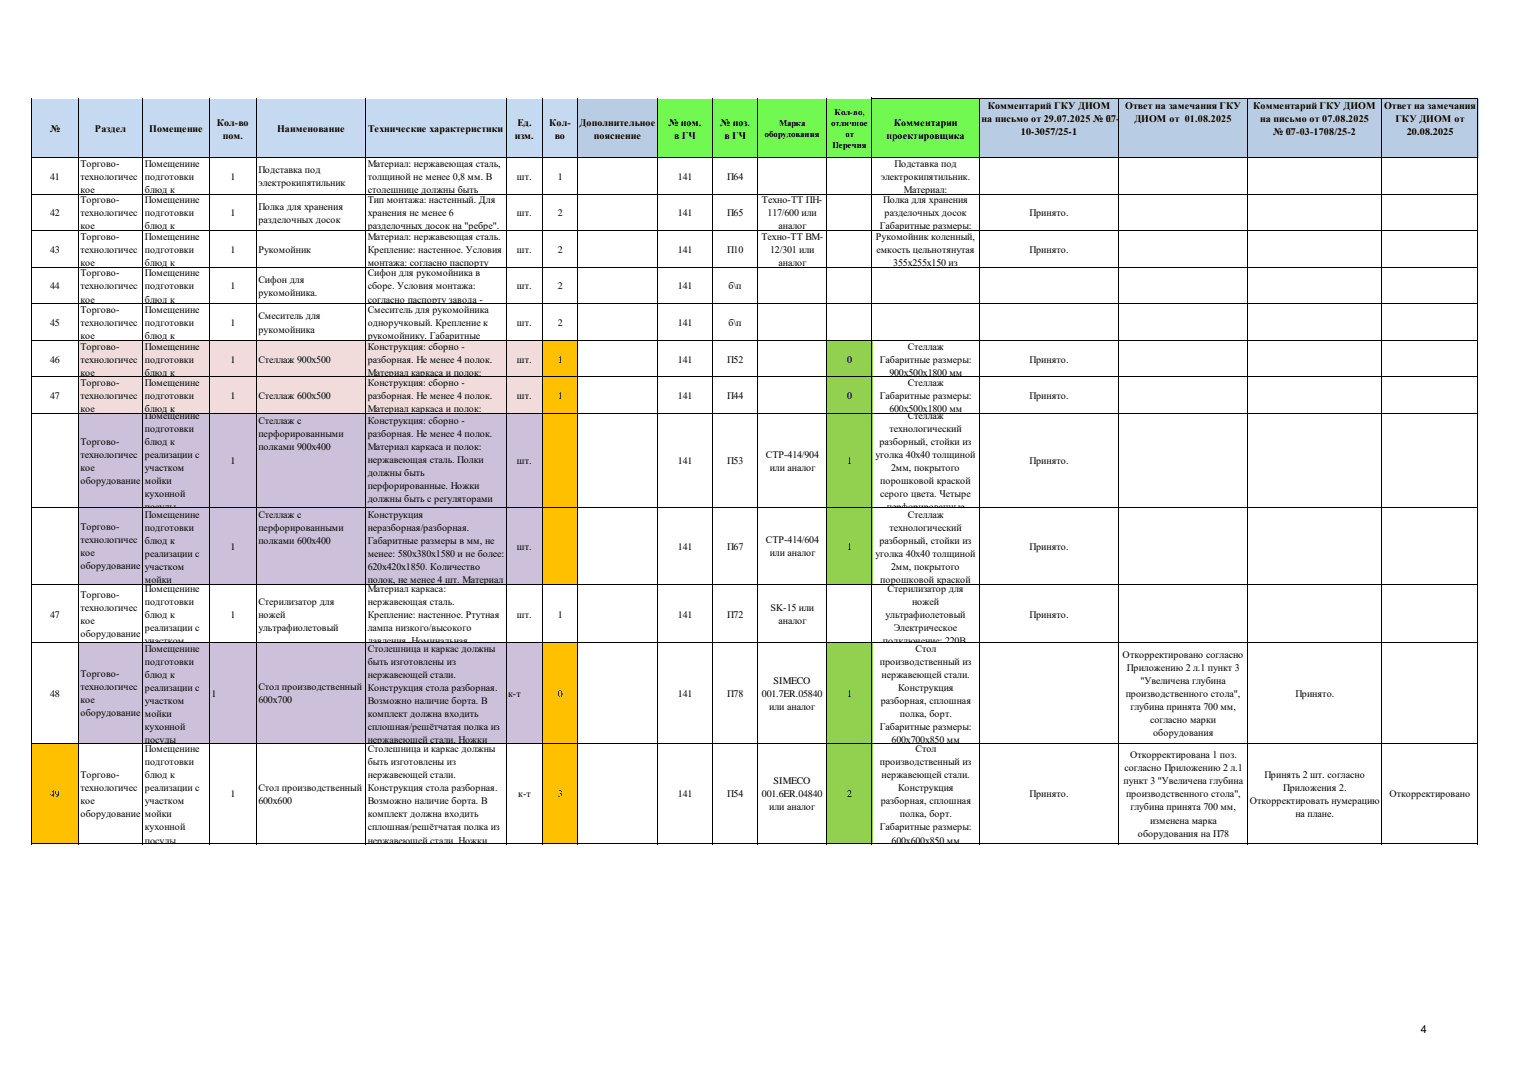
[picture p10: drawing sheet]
<svg xmlns="http://www.w3.org/2000/svg" width="297mm" height="210mm" viewBox="0 0 297 210" stroke-linecap="round" stroke-linejoin="round" font-family="sans-serif">
<defs><g id="words">
<text font-size="2.1" x="276.5" y="201">4</text>
<g font-size="1.9">
<text x="191.1" y="23.8">на письмо от 29.07.2025 № 07-</text>
<text x="192.2" y="21.3">Комментарий ГКУ ДИОМ</text>
<text x="219" y="21.3">Ответ на замечания ГКУ</text>
<text x="220.8" y="23.8">ДИОМ от 01.08.2025</text>
<text x="243.9" y="21.3">Комментарий ГКУ ДИОМ</text>
<text x="245.3" y="23.8">на письмо от 07.08.2025</text>
<text x="269.4" y="21.3">Ответ на замечания</text>
<text x="271.6" y="23.8">ГКУ ДИОМ от</text>
<text x="9.7" y="25.8">№</text>
<text x="18.5" y="25.8">Раздел</text>
<text x="29" y="25.8">Помещение</text>
<text x="42.2" y="24.5">Кол-во</text>
<text x="43.4" y="27">пом.</text>
<text x="53.9" y="25.8">Наименование</text>
<text x="71.6" y="25.8">Технические характеристики</text>
<text x="100.2" y="27">изм.</text>
<text x="100.7" y="24.5">Ед.</text>
<text x="106.9" y="24.5">Кол-</text>
<text x="108" y="27">во</text>
<text x="112.8" y="24.5">Дополнительное</text>
<text x="115.6" y="27">пояснение</text>
<text x="130.1" y="24.5">№ пом.</text>
<text x="131.2" y="27">в ГЧ</text>
<text x="140.2" y="24.5">№ поз.</text>
<text x="141" y="27">в ГЧ</text>
<text x="172.5" y="27">проектировщика</text>
<text x="174" y="24.5">Комментарии</text>
<text x="198.7" y="26.3">10-3057/25-1</text>
<text x="247.8" y="26.3">№ 07-03-1708/25-2</text>
<text x="273.8" y="26.3">20.08.2025</text>
<text x="9.7" y="35">41</text>
<text x="15.7" y="32.4">Торгово-</text>
<text x="15.7" y="35">технологичес</text>
<text x="28.2" y="32.4">Помещенине</text>
<text x="28.2" y="35">подготовки</text>
<text x="44.9" y="35">1</text>
<text x="50.3" y="33.7">Подставка под</text>
<text x="71.6" y="32.4">Материал: нержавеющая сталь,</text>
<text x="71.6" y="35">толщиной не менее 0,8 мм. В</text>
<text x="100.6" y="35">шт.</text>
<text x="108.6" y="35">1</text>
<text x="131.9" y="35">141</text>
<text x="141.5" y="35">П64</text>
<text x="171.4" y="35">электрокипятильник.</text>
<text x="174.1" y="32.4">Подставка под</text>
<text x="15.7" y="37.5">кое</text>
<text x="15.7" y="39.6">Торгово-</text>
<text x="28.2" y="37.5">блюд к</text>
<text x="28.2" y="39.6">Помещенине</text>
<text x="50.3" y="36.3">электрокипятильник</text>
<text x="50.3" y="40.8">Полка для хранения</text>
<text x="71.6" y="37.5">столешнице должны быть</text>
<text x="71.6" y="39.6">Тип монтажа: настенный. Для</text>
<text x="148.3" y="39.6">Техно-ТТ ПН-</text>
<text x="171.9" y="39.6">Полка для хранения</text>
<text x="175.9" y="37.5">Материал:</text>
<text x="9.7" y="42.1">42</text>
<text x="15.7" y="42.1">технологичес</text>
<text x="15.7" y="44.6">кое</text>
<text x="15.7" y="46.7">Торгово-</text>
<text x="28.2" y="42.1">подготовки</text>
<text x="28.2" y="44.6">блюд к</text>
<text x="28.2" y="46.7">Помещенине</text>
<text x="44.9" y="42.1">1</text>
<text x="50.3" y="43.4">разделочных досок</text>
<text x="71.6" y="42.1">хранения не менее 6</text>
<text x="71.6" y="44.6">разделочных досок на &quot;ребре&quot;.</text>
<text x="71.6" y="46.7">Материал: нержавеющая сталь.</text>
<text x="100.6" y="42.1">шт.</text>
<text x="108.6" y="42.1">2</text>
<text x="131.9" y="42.1">141</text>
<text x="141.5" y="42.1">П65</text>
<text x="148.2" y="46.7">Техно-ТТ ВМ-</text>
<text x="149.4" y="42.1">117/600 или</text>
<text x="151.5" y="44.6">аналог</text>
<text x="170.5" y="46.7">Рукомойник коленный,</text>
<text x="171.2" y="44.6">Габаритные размеры:</text>
<text x="172.2" y="42.1">разделочных досок</text>
<text x="200.4" y="42.1">Принято.</text>
<text x="9.7" y="49.2">43</text>
<text x="15.7" y="49.2">технологичес</text>
<text x="15.7" y="51.8">кое</text>
<text x="15.7" y="53.8">Торгово-</text>
<text x="28.2" y="49.2">подготовки</text>
<text x="28.2" y="51.8">блюд к</text>
<text x="28.2" y="53.8">Помещенине</text>
<text x="44.9" y="49.2">1</text>
<text x="50.3" y="49.2">Рукомойник</text>
<text x="71.6" y="49.2">Крепление: настенное. Условия</text>
<text x="71.6" y="51.8">монтажа: согласно паспорту</text>
<text x="71.6" y="53.8">Сифон для рукомойника в</text>
<text x="100.6" y="49.2">шт.</text>
<text x="108.6" y="49.2">2</text>
<text x="131.9" y="49.2">141</text>
<text x="141.5" y="49.2">П10</text>
<text x="149.9" y="49.2">12/301 или</text>
<text x="151.5" y="51.8">аналог</text>
<text x="170.6" y="49.2">емкость цельнотянутая</text>
<text x="173.9" y="51.8">355х255х150 из</text>
<text x="200.4" y="49.2">Принято.</text>
<text x="9.7" y="56.3">44</text>
<text x="15.7" y="56.3">технологичес</text>
<text x="15.7" y="58.9">кое</text>
<text x="28.2" y="56.3">подготовки</text>
<text x="28.2" y="58.9">блюд к</text>
<text x="44.9" y="56.3">1</text>
<text x="50.3" y="55.1">Сифон для</text>
<text x="50.3" y="57.6">рукомойника.</text>
<text x="71.6" y="56.3">сборе. Условия монтажа:</text>
<text x="71.6" y="58.9">согласно паспорту завода -</text>
<text x="100.6" y="56.3">шт.</text>
<text x="108.6" y="56.3">2</text>
<text x="131.9" y="56.3">141</text>
<text x="141.8" y="56.3">б\п</text>
<text x="9.7" y="63.4">45</text>
<text x="15.7" y="60.9">Торгово-</text>
<text x="15.7" y="63.4">технологичес</text>
<text x="15.7" y="66">кое</text>
<text x="28.2" y="60.9">Помещенине</text>
<text x="28.2" y="63.4">подготовки</text>
<text x="28.2" y="66">блюд к</text>
<text x="44.9" y="63.4">1</text>
<text x="50.3" y="62.2">Смеситель для</text>
<text x="50.3" y="64.7">рукомойника</text>
<text x="71.6" y="60.9">Смеситель для рукомойника</text>
<text x="71.6" y="63.4">одноручковый. Крепление к</text>
<text x="71.6" y="66">рукомойнику. Габаритные</text>
<text x="100.6" y="63.4">шт.</text>
<text x="108.6" y="63.4">2</text>
<text x="131.9" y="63.4">141</text>
<text x="141.8" y="63.4">б\п</text>
<text x="9.7" y="70.6">46</text>
<text x="15.7" y="68">Торгово-</text>
<text x="15.7" y="70.6">технологичес</text>
<text x="28.2" y="68">Помещенине</text>
<text x="28.2" y="70.6">подготовки</text>
<text x="44.9" y="70.6">1</text>
<text x="50.3" y="70.6">Стеллаж 900х500</text>
<text x="71.6" y="68">Конструкция: сборно -</text>
<text x="71.6" y="70.6">разборная. Не менее 4 полок.</text>
<text x="100.6" y="70.6">шт.</text>
<text x="108.6" y="70.6">1</text>
<text x="131.9" y="70.6">141</text>
<text x="141.5" y="70.6">П52</text>
<text x="164.9" y="70.6">0</text>
<text x="171.2" y="70.6">Габаритные размеры:</text>
<text x="176.7" y="68">Стеллаж</text>
<text x="200.4" y="70.6">Принято.</text>
<text x="9.7" y="77.7">47</text>
<text x="15.7" y="73.1">кое</text>
<text x="15.7" y="75.1">Торгово-</text>
<text x="15.7" y="77.7">технологичес</text>
<text x="28.2" y="73.1">блюд к</text>
<text x="28.2" y="75.1">Помещенине</text>
<text x="28.2" y="77.7">подготовки</text>
<text x="44.9" y="77.7">1</text>
<text x="50.3" y="77.7">Стеллаж 600х500</text>
<text x="71.6" y="73.1">Материал каркаса и полок:</text>
<text x="71.6" y="75.1">Конструкция: сборно -</text>
<text x="71.6" y="77.7">разборная. Не менее 4 полок.</text>
<text x="100.6" y="77.7">шт.</text>
<text x="108.6" y="77.7">1</text>
<text x="131.9" y="77.7">141</text>
<text x="141.5" y="77.7">П44</text>
<text x="164.9" y="77.7">0</text>
<text x="171.2" y="77.7">Габаритные размеры:</text>
<text x="173.1" y="73.1">900х500х1800 мм</text>
<text x="176.7" y="75.1">Стеллаж</text>
<text x="200.4" y="77.7">Принято.</text>
<text x="15.7" y="80.2">кое</text>
<text x="28.2" y="80.2">блюд к</text>
<text x="28.2" y="81.5">Помещенине</text>
<text x="50.3" y="82.5">Стеллаж с</text>
<text x="71.6" y="80.2">Материал каркаса и полок:</text>
<text x="71.6" y="82.5">Конструкция: сборно -</text>
<text x="173.1" y="80.2">600х500х1800 мм</text>
<text x="176.7" y="81.5">Стеллаж</text>
<text x="15.7" y="86.6">Торгово-</text>
<text x="15.7" y="89.1">технологичес</text>
<text x="28.2" y="84">подготовки</text>
<text x="28.2" y="86.6">блюд к</text>
<text x="28.2" y="89.1">реализации с</text>
<text x="50.3" y="85">перфорированными</text>
<text x="50.3" y="87.6">полками 900х400</text>
<text x="71.6" y="85">разборная. Не менее 4 полок.</text>
<text x="71.6" y="87.6">Материал каркаса и полок:</text>
<text x="149.1" y="89.1">СТР-414/904</text>
<text x="170.4" y="89.1">уголка 40х40 толщиной</text>
<text x="171.2" y="86.6">разборный, стойки из</text>
<text x="173.1" y="84">технологический</text>
<text x="15.7" y="91.7">кое</text>
<text x="15.7" y="94.2">оборудование</text>
<text x="28.2" y="91.7">участком</text>
<text x="28.2" y="94.2">мойки</text>
<text x="44.9" y="90.4">1</text>
<text x="71.6" y="90.1">нержавеющая сталь. Полки</text>
<text x="71.6" y="92.7">должны быть</text>
<text x="71.6" y="95.2">перфорированные. Ножки</text>
<text x="100.6" y="90.4">шт.</text>
<text x="131.9" y="90.4">141</text>
<text x="141.5" y="90.4">П53</text>
<text x="149.8" y="91.7">или аналог</text>
<text x="164.9" y="90.4">1</text>
<text x="171.3" y="94.2">порошковой краской</text>
<text x="173.4" y="91.7">2мм, покрытого</text>
<text x="200.4" y="90.4">Принято.</text>
<text x="28.2" y="96.7">кухонной</text>
<text x="28.2" y="99.3">посуды</text>
<text x="28.2" y="100.7">Помещенине</text>
<text x="50.3" y="100.8">Стеллаж с</text>
<text x="71.6" y="97.7">должны быть с регуляторами</text>
<text x="71.6" y="100.3">высоты для устранения</text>
<text x="71.6" y="100.8">Конструкция</text>
<text x="171.3" y="96.7">серого цвета. Четыре</text>
<text x="172.6" y="99.3">перфорированные</text>
<text x="176.7" y="100.7">Стеллаж</text>
<text x="15.7" y="103.2">Торгово-</text>
<text x="15.7" y="105.7">технологичес</text>
<text x="28.2" y="103.3">подготовки</text>
<text x="28.2" y="105.8">блюд к</text>
<text x="44.9" y="107">1</text>
<text x="50.3" y="103.3">перфорированными</text>
<text x="50.3" y="105.9">полками 600х400</text>
<text x="71.6" y="103.3">неразборная/разборная.</text>
<text x="71.6" y="105.9">Габаритные размеры в мм, не</text>
<text x="100.6" y="107">шт.</text>
<text x="131.9" y="107">141</text>
<text x="141.5" y="107">П67</text>
<text x="149.1" y="105.7">СТР-414/604</text>
<text x="164.9" y="107">1</text>
<text x="171.2" y="105.8">разборный, стойки из</text>
<text x="173.1" y="103.3">технологический</text>
<text x="200.4" y="107">Принято.</text>
<text x="15.7" y="108.3">кое</text>
<text x="15.7" y="110.8">оборудование</text>
<text x="28.2" y="108.3">реализации с</text>
<text x="28.2" y="110.9">участком</text>
<text x="28.2" y="113.4">мойки</text>
<text x="71.6" y="108.4">менее: 580х380х1580 и не более:</text>
<text x="71.6" y="111">620х420х1850. Количество</text>
<text x="71.6" y="113.5">полок, не менее 4 шт. Материал</text>
<text x="149.8" y="108.3">или аналог</text>
<text x="170.4" y="108.3">уголка 40х40 толщиной</text>
<text x="171.3" y="113.4">порошковой краской</text>
<text x="173.4" y="110.9">2мм, покрытого</text>
<text x="15.7" y="116.4">Торгово-</text>
<text x="15.7" y="118.9">технологичес</text>
<text x="28.2" y="115.1">Помещенине</text>
<text x="28.2" y="117.7">подготовки</text>
<text x="50.3" y="117.7">Стерилизатор для</text>
<text x="71.6" y="115.1">Материал каркаса:</text>
<text x="71.6" y="117.7">нержавеющая сталь.</text>
<text x="150" y="118.9">SK-15 или</text>
<text x="172.8" y="115.1">Стерилизатор для</text>
<text x="177.5" y="117.7">ножей</text>
<text x="9.7" y="120.2">47</text>
<text x="15.7" y="121.5">кое</text>
<text x="15.7" y="124">оборудование</text>
<text x="28.2" y="120.2">блюд к</text>
<text x="28.2" y="122.7">реализации с</text>
<text x="28.2" y="125.3">участком</text>
<text x="44.9" y="120.2">1</text>
<text x="50.3" y="120.2">ножей</text>
<text x="50.3" y="122.7">ультрафиолетовый</text>
<text x="71.6" y="120.2">Крепление: настенное. Ртутная</text>
<text x="71.6" y="122.7">лампа низкого/высокого</text>
<text x="71.6" y="125.3">давления. Номинальная</text>
<text x="100.6" y="120.2">шт.</text>
<text x="108.6" y="120.2">1</text>
<text x="131.9" y="120.2">141</text>
<text x="141.5" y="120.2">П72</text>
<text x="151.5" y="121.5">аналог</text>
<text x="171.8" y="125.3">подключение: 220В,</text>
<text x="172.3" y="120.2">ультрафиолетовый</text>
<text x="174" y="122.7">Электрическое</text>
<text x="200.4" y="120.2">Принято.</text>
<text x="15.7" y="131.8">Торгово-</text>
<text x="28.2" y="126.8">Помещенине</text>
<text x="28.2" y="129.3">подготовки</text>
<text x="28.2" y="131.9">блюд к</text>
<text x="71.6" y="126.8">Столешница и каркас должны</text>
<text x="71.6" y="129.3">быть изготовлены из</text>
<text x="71.6" y="131.9">нержавеющей стали.</text>
<text x="171.2" y="129.3">производственный из</text>
<text x="171.6" y="131.9">нержавеющей стали.</text>
<text x="178.2" y="126.8">Стол</text>
<text x="218.5" y="128">Откорректировано согласно</text>
<text x="219.3" y="130.5">Приложению 2 л.1 пункт 3</text>
<text x="9.7" y="135.6">48</text>
<text x="15.7" y="134.3">технологичес</text>
<text x="15.7" y="136.9">кое</text>
<text x="28.2" y="134.4">реализации с</text>
<text x="28.2" y="137">участком</text>
<text x="41.2" y="135.6">1</text>
<text x="50.3" y="134.3">Стол производственный</text>
<text x="50.3" y="136.9">600х700</text>
<text x="71.6" y="134.4">Конструкция стола разборная.</text>
<text x="71.6" y="137">Возможно наличие борта. В</text>
<text x="98.9" y="135.6">к-т</text>
<text x="108.6" y="135.6">0</text>
<text x="131.9" y="135.6">141</text>
<text x="141.5" y="135.6">П78</text>
<text x="148.3" y="135.6">001.7ER.05840</text>
<text x="150.6" y="133.1">SIMECO</text>
<text x="164.9" y="135.6">1</text>
<text x="171.4" y="137">разборная, сплошная</text>
<text x="174.8" y="134.4">Конструкция</text>
<text x="219.1" y="135.6">производственного стола&quot;,</text>
<text x="222" y="133.1">&quot;Увеличена глубина</text>
<text x="252.1" y="135.6">Принято.</text>
<text x="15.7" y="139.4">оборудование</text>
<text x="28.2" y="139.5">мойки</text>
<text x="28.2" y="142">кухонной</text>
<text x="71.6" y="139.5">комплект должна входить</text>
<text x="71.6" y="142">сплошная/решётчатая полка из</text>
<text x="149.7" y="138.2">или аналог</text>
<text x="171.2" y="142">Габаритные размеры:</text>
<text x="175.1" y="139.5">полка, борт.</text>
<text x="220" y="138.2">глубина принята 700 мм,</text>
<text x="223.8" y="140.7">согласно марки</text>
<text x="224.4" y="143.2">оборудования</text>
<text x="28.2" y="144.6">посуды</text>
<text x="28.2" y="146.4">Помещенине</text>
<text x="28.2" y="148.9">подготовки</text>
<text x="71.6" y="144.6">нержавеющей стали. Ножки</text>
<text x="71.6" y="146.4">Столешница и каркас должны</text>
<text x="71.6" y="148.9">быть изготовлены из</text>
<text x="171.2" y="148.9">производственный из</text>
<text x="173.5" y="144.6">600х700х850 мм</text>
<text x="178.2" y="146.4">Стол</text>
<text x="219.9" y="147.5">Откорректирована 1 поз.</text>
<text x="9.7" y="155.2">49</text>
<text x="15.7" y="151.4">Торгово-</text>
<text x="15.7" y="153.9">технологичес</text>
<text x="28.2" y="151.4">блюд к</text>
<text x="28.2" y="154">реализации с</text>
<text x="44.9" y="155.2">1</text>
<text x="50.3" y="153.9">Стол производственный</text>
<text x="71.6" y="151.4">нержавеющей стали.</text>
<text x="71.6" y="154">Конструкция стола разборная.</text>
<text x="100.9" y="155.2">к-т</text>
<text x="108.6" y="155.2">3</text>
<text x="131.9" y="155.2">141</text>
<text x="141.5" y="155.2">П54</text>
<text x="148.3" y="155.2">001.6ER.04840</text>
<text x="150.6" y="152.6">SIMECO</text>
<text x="164.9" y="155.2">2</text>
<text x="171.6" y="151.4">нержавеющей стали.</text>
<text x="174.8" y="154">Конструкция</text>
<text x="200.4" y="155.2">Принято.</text>
<text x="218.7" y="152.6">пункт 3 &quot;Увеличена глубина</text>
<text x="218.8" y="150.1">согласно Приложению 2 л.1</text>
<text x="219.2" y="155.2">производственного стола&quot;,</text>
<text x="246.1" y="151.4">Принять 2 шт. согласно</text>
<text x="249.7" y="153.9">Приложения 2.</text>
<text x="270.4" y="155.2">Откорректировано</text>
<text x="15.7" y="156.4">кое</text>
<text x="15.7" y="159">оборудование</text>
<text x="28.2" y="156.5">участком</text>
<text x="28.2" y="159.1">мойки</text>
<text x="28.2" y="161.6">кухонной</text>
<text x="50.3" y="156.4">600х600</text>
<text x="71.6" y="156.5">Возможно наличие борта. В</text>
<text x="71.6" y="159.1">комплект должна входить</text>
<text x="71.6" y="161.6">сплошная/решётчатая полка из</text>
<text x="149.7" y="157.7">или аналог</text>
<text x="171.2" y="161.6">Габаритные размеры:</text>
<text x="171.4" y="156.5">разборная, сплошная</text>
<text x="175.1" y="159.1">полка, борт.</text>
<text x="220" y="157.7">глубина принята 700 мм,</text>
<text x="223.8" y="160.3">изменена марка</text>
<text x="243.2" y="156.4">Откорректировать нумерацию</text>
<text x="252.1" y="159">на плане.</text>
<text x="28.2" y="164.2">посуды</text>
<text x="71.6" y="164.2">нержавеющей стали. Ножки</text>
<text x="173.5" y="164.2">600х600х850 мм</text>
<text x="221.5" y="162.8">оборудования на П78</text>
</g>
<g font-size="1.7">
<text x="162.4" y="22.3">Кол-во,</text>
<text x="148.9" y="26.7">оборудования</text>
<text x="151.7" y="24.5">Марка</text>
<text x="161.8" y="24.5">отличное</text>
<text x="162" y="28.9">Перечня</text>
<text x="164.5" y="26.7">от</text>
</g>
</g></defs>
<path d="M6.2 19.3h106.3v11.5h-106.3z" fill-rule="evenodd" fill="#c5d9f1"/>
<path d="M112.4 19.3h15.6v11.5h-15.6z" fill-rule="evenodd" fill="#b8cce4"/>
<path d="M128 19.3h62.6v11.5h-62.6z" fill-rule="evenodd" fill="#71f951"/>
<path d="M190.5 19.3h97.2v11.5h-97.2z" fill-rule="evenodd" fill="#b8cce4"/>
<g fill="none" stroke="#000" stroke-width=".19">
<path d="M6.1 19.1v11.7M15.2 19.1v11.7M27.8 19.1v11.7M40.7 19.1v11.7M49.9 19.1v11.7M71.1 19.1v11.7M98.5 19.1v11.7M105.6 19.1v11.7M112.4 19.1v11.7M128 19.1v11.7M138.6 19.1v11.7M147.4 19.1v11.7"/>
<path d="M160.9 19.1v11.7M169.7 19.1v11.7M169.8 19.1h117.9M190.5 19.2v11.6M217.7 19.2v11.6M242.8 19.2v11.6M269 19.2v11.6M287.6 19.2v11.6M6.2 30.7h281.5"/>
</g>
<path d="M15.2 66.2h90.5v14.4h-90.5z" fill-rule="evenodd" fill="#f2dcdb"/>
<path d="M105.6 66.2h6.9v14.4h-6.9z" fill-rule="evenodd" fill="#ffc000"/>
<path d="M160.9 66.2h8.9v14.4h-8.9z" fill-rule="evenodd" fill="#92d050"/>
<g fill="#ccc0da">
<path d="M15.2 80.5h34.8v33.3h-34.8z" fill-rule="evenodd"/>
<path d="M49.9 80.5h48.7v33.3h-48.7z" fill-rule="evenodd"/>
<path d="M98.5 80.5h7.2v33.3h-7.2z" fill-rule="evenodd"/>
</g>
<path d="M105.6 80.5h6.9v33.3h-6.9z" fill-rule="evenodd" fill="#ffc000"/>
<path d="M160.9 80.5h8.9v33.3h-8.9z" fill-rule="evenodd" fill="#92d050"/>
<path d="M15.2 125.1h90.5v19.7h-90.5z" fill-rule="evenodd" fill="#ccc0da"/>
<path d="M105.6 125.1h6.9v19.7h-6.9z" fill-rule="evenodd" fill="#ffc000"/>
<path d="M160.9 125.1h8.9v19.7h-8.9z" fill-rule="evenodd" fill="#92d050"/>
<g fill="#ffc000">
<path d="M6.2 144.7h9.1v19.6h-9.1z" fill-rule="evenodd"/>
<path d="M105.6 144.7h6.9v19.6h-6.9z" fill-rule="evenodd"/>
</g>
<path d="M160.9 144.7h8.9v19.6h-8.9z" fill-rule="evenodd" fill="#92d050"/>
<g fill="none" stroke="#000" stroke-width=".19">
<path d="M6.1 30.6v133.7M6.2 30.7h281.5M6.2 37.8h281.5M15.2 30.8v133.5M27.8 30.8v133.5M40.7 30.8v133.5M49.9 30.8v82.9M71.1 30.8v49.6M98.5 30.8v133.5M105.6 30.8v133.5M112.4 30.8v133.5M128 30.8v133.5"/>
<path d="M138.6 30.8v133.5M147.4 30.8v133.5M160.9 30.8v133.5M169.7 30.8v133.5M190.5 30.8v133.5M217.7 30.8v133.5M242.8 30.8v133.5M269 30.8v133.5M287.6 30.8v133.5M6.2 44.9h281.5M6.2 52h281.5M6.2 59.1h281.5"/>
<path d="M6.2 66.2h281.5M6.2 73.4h281.5M6.2 80.5h43.6M6.2 98.8h43.6M50 80.5h48.4M50 98.8h48.4M71.1 80.6v33.1M98.6 80.5h189.1M98.6 98.8h189.1M6.2 113.8h281.5M49.9 113.8v50.5M71.1 113.8v50.5"/>
<path d="M6.2 125.1h281.5M6.2 144.7h281.5M6.2 164.2h281.5"/>
</g>
<use href="#words"/>
</svg>
